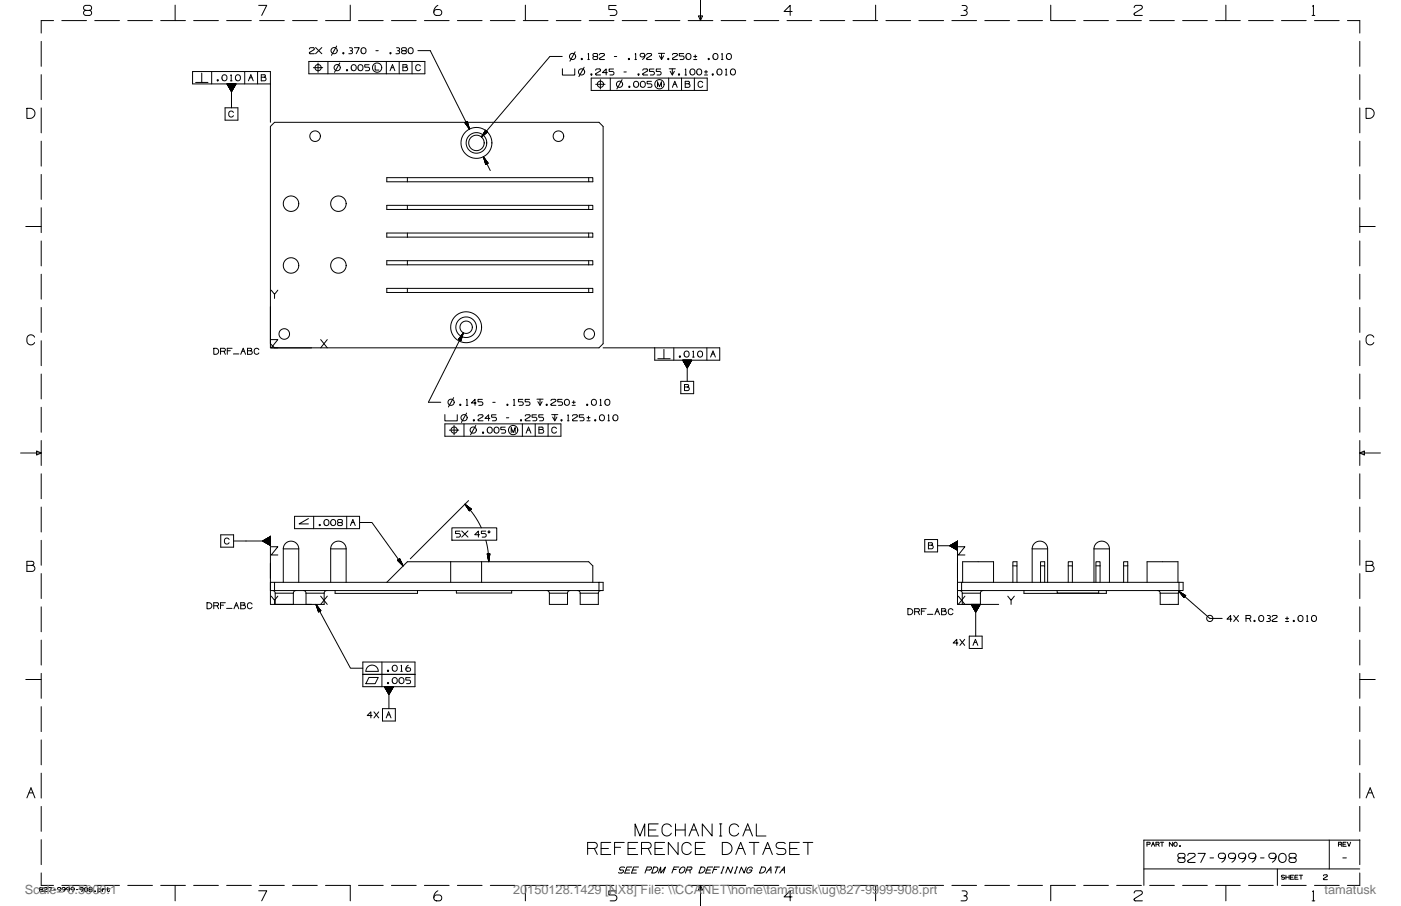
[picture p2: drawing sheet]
<svg xmlns="http://www.w3.org/2000/svg" width="432mm" height="279mm" viewBox="0 0 432 279" stroke-linecap="round" stroke-linejoin="round" font-family="sans-serif">
<defs><g id="words">
<g font-size="3.9" fill="#787878">
<text x="7.6" y="275.6">Scale= 0.5000:1</text>
<text x="158.2" y="275.6">20150128.1429 [NX8] File: \\CCANET\home\tamatusk\ug\827-9999-908.prt</text>
<text x="408.2" y="275.6">tamatusk</text>
</g>
</g></defs>
<g fill="none" stroke="#000" stroke-width=".31">
<path d="M12.7 12.8v7.7M16.5 6.4h-3.8v3.8M19 6.4h7.7M26 1.9l.4-.2h1.1a.78 .78 0 0 1 .7 .7 .78 .78 0 0 1-.7 .8 .78 .78 0 0 1 .7 .8 .78 .78 0 0 1-.7 .8h-1a.78 .78 0 0 1-.7-.8 .78 .78 0 0 1 .7-.8l-.7-.4zM26.5 3.2h1M29.2 6.4h7.6M39.4 6.4h7.6M49.5 6.4h7.6M54 1.6v4.8M59.7 6.4h7.6M69.8 6.4h7.7M79.7 1.7h2.5l-1.5 3.1"/>
<path d="M80 6.4h7.6M90.2 6.4h7.6M95.2 19h35.8v3.8h-35.8zM95.3 15.1l.4-.4 1.1 .1v.5l-1.5 1 .2 .3h1.4M97.3 14.7l1.9 1.9M98 19.4v2.9M99.2 14.7l-1.9 1.9M101.1 19v3.8M103.8 14.2l-1.6 2.9M104.7 19.4l-1.6 2.9M107.7 14.7h.5a.46 .46 0 0 1 .4 .5 .46 .46 0 0 1-.4 .4M107.9 1.6v4.8h-7.6"/>
<path d="M108 15.6a.48 .48 0 0 1 .6 .4 .48 .48 0 0 1-.4 .6h-.7M109.2 14.7h1.5l-.9 1.9M110.5 6.4h7.6M113.8 20h-1.4v.7h1a.55 .55 0 0 1 .5 .6 .55 .55 0 0 1-.5 .5h-.7M115.8 15.6h.8M119.1 19v3.8M120.6 6.4h7.7M122.2 14.7h.6a.46 .46 0 0 1 .4 .5 .46 .46 0 0 1-.5 .4M122.6 15.6a.48 .48 0 0 1 .6 .4 .48 .48 0 0 1-.4 .6h-.8M123 19v3.8M124.2 15.6a.47 .47 0 0 0-.4 .5 .47 .47 0 0 0 .4 .5h.6a.47 .47 0 0 0 .5-.5 .47 .47 0 0 0-.4-.5M124.2 15.6a.47 .47 0 0 1-.4-.4 .47 .47 0 0 1 .4-.5h.6a.47 .47 0 0 1 .5 .5 .47 .47 0 0 1-.5 .4h.1"/>
<path d="M124.2 15.6h.6M127 19v3.8M128.8 15.6h3.8l12.1 24.2M130.8 6.4h7.6M134 3.1l1.4-.2a.92 .92 0 0 1 .8 .9 .92 .92 0 0 1-.8 1h-.9a.92 .92 0 0 1-.8-.7 .92 .92 0 0 1 .3-1zM135 1.7a2.26 2.26 0 0 0-1.3 2.2M141 6.4h7.6M151.1 6.4h7.6M161.3 6.4h7.6M161.9 1.6v4.8M171.4 6.4h7.7M173.3 17.4h-3.8l-21.1 24.9"/>
<path d="M177.3 16l-1.7 2.9M181.2 18.4h.4M181.2 16.7l.2-.2v1.9M181.6 6.4h7.6M183.2 17.4a.47 .47 0 0 0-.5 .5 .47 .47 0 0 0 .5 .5h.6a.47 .47 0 0 0 .4-.5 .47 .47 0 0 0-.4-.5M183.2 17.4h.6M183.8 17.4a.46 .46 0 0 0 .4-.5 .46 .46 0 0 0-.4-.4h-.6a.47 .47 0 0 0-.5 .5 .47 .47 0 0 0 .5 .4M183.8 17.4h.1M184.8 16.9l.3-.4 1.1 .1v.5l-1.4 1 .1 .3h1.4M189.3 17.4h.8M189.9 1.7h-2.3v1.2h1.7a.91 .91 0 0 1 .8 .9 .91 .91 0 0 1-.8 1h-1.3M191.8 6.4h7.6"/>
<path d="M195.7 18.4h.5M195.8 16.7l.1-.2v1.9M197.4 16.7l1.1-.2 .2 .8-.4 .3-.7-.1-.3-.3zM198.8 17.2l-.2 .6-.6 .5M198.8 17v.2M199.3 16.9l.4-.4 1 .1 .1 .5-1.5 1 .2 .3h1.3M201.9 6.4h7.6M202.9 16.5h1.9M203.2 17.2l.7 1.2 .6-1.2M203.9 16.5v1.9M207.3 16.9l.3-.4 1.1 .1v.5l-1.4 1 .1 .3h1.4M210.7 16.5h-1.3v.8h1a.55 .55 0 0 1 .4 .5 .55 .55 0 0 1-.4 .6h-.8"/>
<path d="M212.1 6.4h7.6M213.8 17.4h1M213.8 18.4h1M214.3 16.9v1M215.3 4.9h1.2l-.6 1.4zM215.9 0v6.4M222.2 6.4h7.7M222.3 18.4h.5M222.4 16.7l.2-.2v1.9M232.4 6.4h7.6M242.6 6.4h7.6M244.1 3.5h-2.4l1.8-1.8v3.1"/>
<path d="M252.7 6.4h7.6M262.9 6.4h7.6M269.9 1.6v4.8M273 6.4h7.7M283.2 6.4h7.6M293.4 6.4h7.6M296.5 1.7h.9a.76 .76 0 0 1 .7 .8 .76 .76 0 0 1-.8 .7M297.1 3.2a.8 .8 0 0 1 1 .6 .8 .8 0 0 1-.7 1h-1.2M303.5 6.4h7.6M313.7 6.4h7.6M323.8 1.6v4.8h7.7M334 6.4h7.6"/>
<path d="M344.2 6.4h7.6M349.5 2.3l.4-.6h1.6a.6 .6 0 0 1 .6 .4 .6 .6 0 0 1-.3 .6l-2.1 1.3-.2 .4 .3 .4h2.3M354.3 6.4h7.6M364.5 6.4h7.6M374.6 6.4h7.7M377.8 1.6v4.8M384.8 6.4h7.6M395 6.4h7.6M404.4 4.8h.8M404.5 1.9l.3-.2v3.1M405.1 6.4h7.6M415.3 6.4h3.8v3.8"/>
<path d="M419.1 12.8v7.7M8.3 33.4h.9a1.55 1.55 0 0 1 1.6 1.6 1.55 1.55 0 0 1-1.6 1.5h-.9zM12.7 23v7.7M12.7 33.3v7.7M60.3 25.4h3.8M62.2 22.5v2.9M65.2 22.1v3.8M69.4 33.2h3.9v3.9h-3.9zM70 25.9h.1M70 25.9l.1 .2M70.1 25.9v.3M70.2 25.9v.4"/>
<path d="M70.2 25.9l.1 .6M70.3 25.9l.1 .7M70.4 25.9v.8M70.5 25.9v1M70.5 25.9l.1 1.1M70.6 25.9l.1 1.2M70.7 25.9v1.4M70.8 25.9v1.5M70.9 25.9v1.6M70.9 25.9l.1 1.8M71 25.9l.1 1.9M71 24.9h.5"/>
<path d="M71.1 25.9l.1 2.1M71.1 23.2l.2-.1v1.8M71.2 25.9v2.2M71.3 25.9v2.3M71.4 25.9l-.1 7.3M71.5 25.9l-.1 2.3M71.5 25.9v2.1M71.6 25.9v2M71.7 25.9l-.1 1.9M71.8 25.9l-.1 1.8M71.8 25.9v1.6M71.9 25.9v1.5"/>
<path d="M71.9 34.7a.75 .75 0 0 0-.8-.4 .75 .75 0 0 0-.6 .7v.3a.75 .75 0 0 0 .6 .8 .75 .75 0 0 0 .8-.4M72 25.9l-.1 1.4M72.1 25.9l-.1 1.2M72.1 25.9v1.1M72.2 25.9v1M72.3 25.9l-.1 .8M72.4 25.9l-.1 .7M72.5 25.9l-.1 .6M72.5 25.9v.4M72.6 25.9v.3M72.7 25.9l-.1 .2M72.7 25.9h.1"/>
<path d="M75.4 22.1v3.8M76.6 24.9l.7-1.8 .8 1.8M76.9 24h.8M79.4 22.1v3.8M80.5 23.8h1a.38 .38 0 0 0 .3-.4 .38 .38 0 0 0-.4-.3h-.9v1.8h1a.56 .56 0 0 0 .5-.5 .56 .56 0 0 0-.5-.6M83.3 25.9h-23.9v-3.8h23.9v15.6M84.6 37.7h100l1.3 1.3v67l-1.3 1.3h-101.3v-68.3zM96.6 20.9h2.9M115.6 20.1v1.5h1.2M120.2 21.8l.8-1.9 .7 1.9M120.6 20.9h.7M124.2 20.7h.9"/>
<path d="M125.3 20.7h-.2M125.3 20.6a.37 .37 0 0 0 .1-.4 .37 .37 0 0 0-.3-.3h-.9v1.9h.9a.56 .56 0 0 0 .6-.5 .56 .56 0 0 0-.6-.6M125.3 20.6v.1M129.6 20.4a.75 .75 0 0 0-.9-.4 .75 .75 0 0 0-.6 .7v.4a.75 .75 0 0 0 .6 .7 .75 .75 0 0 0 .9-.4M143.3 37.8v.1M143.3 37.8l.1 .2M143.3 37.8l.2 .3M143.4 37.8l.2 .5M143.4 37.8l.5 1M143.5 37.7l.5 1.2M143.5 37.7l.7 1.4M143.6 37.7l1 1.9"/>
<path d="M143.7 38.4l-.3-.6 .4 .7M143.7 37.6l.9 1.8M144 37.5h.1M144 37.5l-.7 .3 1.4 2M144 37.5l.7 2.3M144.1 37.7l-.1-.2 .1 .5M144.2 38.1l-.3-.6 .4 1.1M144.3 39.3l-.8-1.6 1 1.8M144.4 38.7l-.6-1.1 .7 1.4M173.3 21.2v1.9h3.8v-1.9M180 20.7l-1.6 2.9M182.2 24.1h35.8v3.8h-35.8z"/>
<path d="M183.6 21.7l.3-.4 1.1 .1v.4l-1.4 1.1 .2 .2h1.3M183.6 26h2.9M185 24.6v2.8M187.2 22.4h-1.5l1.1-1.1v1.8M188.1 24.1v3.8M189.1 21.3h-1.4v.7h1a.55 .55 0 0 1 .5 .6 .55 .55 0 0 1-.4 .5h-.8M191.7 24.6l-1.6 2.8M192.3 22.2h.7M198.1 21.7l.4-.4 1 .1 .1 .4-1.5 1.1 .2 .2h1.3M200.8 25.1h-1.4v.7h1a.55 .55 0 0 1 .5 .6 .55 .55 0 0 1-.4 .5h-.8M201.5 21.3h-1.3v.7h1a.55 .55 0 0 1 .5 .6 .55 .55 0 0 1-.5 .5h-.8M202.6 26.7v-1.5l.7 1.5 .6-1.5v1.5"/>
<path d="M203.6 21.3h-1.3v.7h1a.55 .55 0 0 1 .5 .6 .55 .55 0 0 1-.5 .5h-.8M206.1 24.1v3.8M206.2 21.2h2M206.5 22l.7 1.1 .7-1.1M207.2 21.2v1.9M207.2 26.9l.8-1.8 .7 1.8M207.6 26h.7M210.1 24.1v3.8M211.1 23.1h.5M211.2 21.4l.2-.1v1.8M211.2 25.8h1a.38 .38 0 0 0 .3-.4 .38 .38 0 0 0-.4-.3h-.9v1.8h.9a.56 .56 0 0 0 .6-.5 .56 .56 0 0 0-.6-.6M214 24.1v3.8"/>
<path d="M216.6 25.5a.75 .75 0 0 0-.9-.4 .75 .75 0 0 0-.5 .7v.4a.75 .75 0 0 0 .5 .7 .75 .75 0 0 0 .9-.4M217.1 23.1h1M217.1 22.2h1M217.6 21.7v.9M223.6 23.1h.5M223.7 21.4l.1-.1v1.8M419.1 23v7.7M419.1 33.3v7.7M421 33.4h1a1.55 1.55 0 0 1 1.5 1.6 1.55 1.55 0 0 1-1.5 1.5h-1zM12.7 43.5v7.7M12.7 53.8v7.7M125.6 54.8v1.3"/>
<path d="M149 48.3l1.4 2-.7 .4zM149 48.3l2.1 4.3M149 48.4l1.1 2.1-1-2M149 41.7l1.1-1.2-1.4 1.5M149.1 41.1l.7-.8-.8 1M149.1 48.7l.8 1.9-.7-1.5M149.3 49.4l.6 1.2M149.4 49.6l.5 1M149.4 48.9l.8 1.5M149.4 49.7l.4 .9-.3-.6M149.6 40.2l-.1 .1M149.6 50.5l.1 .2"/>
<path d="M149.7 49.3l.5 1.1-.5-1M149.7 40.2l-.2 .3M149.7 40.2l-.3 .4M149.7 40.2l-.4 .5M149.8 40.3l-1 1.2M149.9 40.4l-1.3 1.5M149.9 40.4l-1.4 1.7M149.9 49.6l.4 .8M150 40.5l-1.2 1.4M150.1 40.5l-.9 1.1M150.1 49.9l.3 .4-.2-.3M150.1 40.6l-.6 .7"/>
<path d="M150.2 40.6l-.8 .8M150.2 40.6l-.5 .5M150.2 40.6l-.3 .4M150.2 40.6l-.2 .3M150.2 40.7l-.1 .1M150.3 40.7l-.7-.5-1.2 2.1M150.3 40.7l-1.9 1.6M150.3 50.1l.1 .2M181.4 54.8v1.3h1.3v-1.3h-63.5v1.3h62.2M419.1 43.5v7.7M419.1 53.8v7.7M7.9 69.8h4.8"/>
<path d="M12.7 64.1v7.6M12.7 74.3v7.7M119.2 71.9h63.5v1.2h-63.5zM119.2 63.3h63.5v1.3h-63.5zM125.6 63.3v1.3M125.6 71.9v1.2M181.4 63.3v1.3M181.4 71.9v1.2M419.1 64.1v7.6M419.1 74.3v7.7M419.1 69.8h4.8M12.7 84.6v7.7"/>
<path d="M12.7 94.8v7.7M83.6 89.5l1 1.3 1-1.3M84.6 90.8v1.2M119.2 80.4h63.5v1.3h-63.5zM119.2 88.9h63.5v1.3h-63.5zM125.6 80.4v1.3M125.6 88.9v1.3M181.4 80.4v1.3M181.4 88.9v1.3M419.1 84.6v7.7M419.1 94.8v7.7M10.7 104a1.25 1.25 0 0 0-1.4-.7 1.25 1.25 0 0 0-1 1.2v.6a1.25 1.25 0 0 0 1 1.2 1.25 1.25 0 0 0 1.4-.7"/>
<path d="M12.7 105.1v7.7M12.7 115.3v7.7M65.9 107.4h.6a.93 .93 0 0 1 .9 .9 .93 .93 0 0 1-.9 1h-.6zM68 109.3v-1.9h1a.47 .47 0 0 1 .5 .5 .47 .47 0 0 1-.5 .4l.5 1M68 108.3h1M70.1 108.2h.9M71.5 107.4h-1.4v1.9M71.9 109.2h1.7M74.2 109.3l.8-1.9 .7 1.9M74.6 108.3h.7M76.3 108.2h.9a.38 .38 0 0 0 .4-.4 .38 .38 0 0 0-.4-.4h-.9v1.9h.9a.56 .56 0 0 0 .6-.6 .56 .56 0 0 0-.6-.5M79.8 107.8a.75 .75 0 0 0-.9-.4 .75 .75 0 0 0-.5 .8v.3a.75 .75 0 0 0 .5 .7 .75 .75 0 0 0 .9-.4"/>
<path d="M83.3 106l1.3 1.3M83.6 104.7h2l-2 2.6h2M98.8 104.7l2.1 2.6M100.9 104.7l-2.1 2.6M141.4 104.5v.1M141.5 104.4l-.1 .2M141.6 104.3l-.2 .3M141.9 103.9l-.5 .7M142 103.8l-.5 .9M142.1 103.6l-.6 1.1 .5-1M142.2 104.8l-.1 .1M142.2 104.5l-.2 .4 .2-.3"/>
<path d="M142.3 104.3l-.3 .6M142.4 103.9l-.5 1M142.6 103.4l-.7 1.4M142.6 103.3l-.8 1.5M142.7 102.8l-1.1 1.9 .8-1.5M142.7 103l-.9 1.8M142.8 102.6l-.7 2.4-.7-.4M142.8 102.6l-10.8 21.5h3.8M142.8 102.6l-1.4 2M185.9 107.3h35.9v3.8h-20v-3.8M202.7 110.6h3.8M204.6 107.7v2.9"/>
<path d="M207.7 107.3v3.8M209.8 117.6h4v3.8h-4zM210.4 111.1h.1M210.5 111.1v.2M210.6 111.1v.3M210.6 111.1l.1 .4M210.7 111.1l.1 .6M210.8 111.1v.7M210.9 111.1v.8M210.9 111.1l.1 1M211 119.3h.9a.38 .38 0 0 0 .4-.4 .38 .38 0 0 0-.4-.3h-.9v1.9h.9a.56 .56 0 0 0 .6-.6 .56 .56 0 0 0-.6-.6M211 111.1l.1 1.1"/>
<path d="M211.1 111.1v1.2M211.2 111.1v1.4M211.3 111.1v1.5M211.3 111.1l.1 1.7M211.4 111.1l.1 1.8M211.5 111.1v1.9M211.6 111.1v2.1M211.6 111.1l.1 2.2M211.7 111.1l.1 2.3M211.8 111.1v6.5M211.9 111.1v2.3M212 111.1l-.1 2.1"/>
<path d="M212.1 111.1l-.1 2M212.1 111.1v1.9M212.2 111.1v1.8M212.3 111.1v1.6M212.4 111.1l-.1 1.5M212.5 111.1l-.1 1.4M212.5 111.1v1.2M212.6 111.1v1.1M212.7 111.1l-.1 1M212.8 111.1l-.1 .8M212.8 111.1v.7M212.9 111.1v.6"/>
<path d="M213 111.1l-.1 .4M213.1 111.1l-.1 .3M213.1 111.1v.2M213.2 111.1h.1M213.5 110.1h.5M213.5 108.4l.2-.1v1.8M217.9 107.3v3.8M219 110.1l.8-1.8 .7 1.8M219.4 109.2h.7M419.1 105.1v7.7M419.1 115.3v7.7M423.4 104a1.25 1.25 0 0 0-1.4-.7 1.25 1.25 0 0 0-1 1.2v.6a1.25 1.25 0 0 0 1 1.2 1.25 1.25 0 0 0 1.4-.7"/>
<path d="M6.3 139.7h6.4M11.3 139.1l1.4 .6-1.4 .6zM12.7 125.6v7.7M12.7 135.9v7.6M137.1 127.8v2h3.8v-1.9M137.1 130.7h35.8v3.8h-35.8zM138.5 132.6h2.9M139.8 122.6l-1.6 2.9M140 131.2v2.9M143 130.7v3.8M143.7 125h.5M143.8 123.3l.1-.2v1.9"/>
<path d="M143.8 127.4l-1.6 2.9M146.6 131.2l-1.6 2.9M146.8 124.3h-1.5l1.1-1.2v1.9M147.4 128.3l.3-.4 1.1 .1v.5l-1.4 1 .1 .3h1.4M148.7 123.2h-1.4v.7h1a.55 .55 0 0 1 .5 .6 .55 .55 0 0 1-.5 .5h-.7M151 129h-1.5l1.1-1.1v1.9M151.9 124.1h.7M152.9 127.9h-1.4v.8h1a.55 .55 0 0 1 .5 .5 .55 .55 0 0 1-.5 .6h-.7M155.7 131.7h-1.3v.8h.9a.55 .55 0 0 1 .5 .5 .55 .55 0 0 1-.4 .6h-.8M156.1 128.8h.7M157.6 133.4v-1.5l.6 1.5 .6-1.5v1.5M158.2 125h.5"/>
<path d="M158.3 123.3l.2-.2v1.9M161 130.7v3.8M161.1 123.2h-1.3v.7h1a.55 .55 0 0 1 .5 .6 .55 .55 0 0 1-.5 .5h-.8M161.9 128.3l.3-.4 1.1 .1 .1 .5-1.5 1 .2 .3h1.3M162.1 133.6l.8-1.9 .7 1.9M162.5 132.6h.8M163.2 123.2h-1.3v.7h1a.55 .55 0 0 1 .5 .6 .55 .55 0 0 1-.5 .5h-.8M165 130.7v3.8M165.3 127.9h-1.3v.8h1a.55 .55 0 0 1 .5 .5 .55 .55 0 0 1-.5 .6h-.8M165.5 123.1h1.9M165.8 123.9l.6 1.1 .7-1.1M166.1 131.7h.9a.38 .38 0 0 1 .4 .4 .38 .38 0 0 1-.3 .4 .56 .56 0 0 1 .5 .5 .56 .56 0 0 1-.6 .6h-.9z"/>
<path d="M166.1 132.5h1M166.4 123.1v1.9M167.4 127.9h-1.3v.8h.9a.55 .55 0 0 1 .5 .5 .55 .55 0 0 1-.4 .6h-.8M168.9 130.7v3.8M169.8 123.6l.4-.5 .9 .1 .2 .2-.1 .4-1.4 .9M169.8 124.7l.2 .3h1.3M169.8 124.7h.1M170 127.9h1.9M170.3 128.6l.7 1.2 .6-1.2M171 127.9v1.9M171.5 132.2a.75 .75 0 0 0-.8-.5 .75 .75 0 0 0-.6 .8v.3a.75 .75 0 0 0 .6 .8 .75 .75 0 0 0 .8-.5M173.2 123.2h-1.3v.7h1a.55 .55 0 0 1 .5 .6 .55 .55 0 0 1-.5 .5h-.8"/>
<path d="M174.9 129.8h.5M175 128.1l.1-.2v1.9M176.4 124.1h.9M176.4 125h.9M176.4 128.3l.4-.4 1.1 .1v.5l-1.5 1 .2 .3h1.4M176.8 123.6v.9M179.9 127.9h-1.4v.8h1a.55 .55 0 0 1 .5 .5 .55 .55 0 0 1-.5 .6h-.7M180.9 129.8h1M180.9 128.8h1M181.4 128.3v1M184.9 125h.5M185 123.3l.1-.2v1.9"/>
<path d="M187.4 129.8h.5M187.4 128.1l.2-.2v1.9M419.1 139.7l1.4-.6v1.2zM419.1 125.6v7.7M419.1 135.9v7.6M419.1 139.7h6.3M12.7 146.1v7.7M12.7 156.4v7.7M90.8 159.2h20v3.8h-20zM95.1 159.9l-2.9 1.7h2.9M96.7 159.2v3.8M106.9 159.2v3.8"/>
<path d="M143.3 155.5a25.2 25.2 0 0 1 5.1 7.3M143.3 155.5l1.9 1.5-.5 .5M143.3 155.5l1.4 2M143.4 155.5l1.5 1.8-1.5-1.6M143.5 155.6l1.5 1.6-1.4-1.5M143.5 155.8l1.3 1.6-1.1-1.3M143.9 156.5l.8 .9-.5-.6M144 156l1.1 1.1-.8-.8M144.4 157.1l.3 .4M144.4 154.4l-17.9 17.9M144.5 157.2l.2 .3M144.5 157.3l.2 .2"/>
<path d="M144.6 157.5h.1M144.7 156.6l.5 .4-.4-.3M145.1 156.8l.1 .1M419.1 146.1v7.7M419.1 156.4v7.7M8.3 174.4h1.6a.63 .63 0 0 0 .5-.7 .63 .63 0 0 0-.6-.6h-1.5v3.1h1.5a.93 .93 0 0 0 1-.9 .93 .93 0 0 0-1-.9M12.7 166.6v7.7M12.7 176.9v7.7M68 164.9h4v3.8h-4zM70.6 166.4a.75 .75 0 0 0-.8-.5 .75 .75 0 0 0-.6 .8v.3a.75 .75 0 0 0 .6 .8 .75 .75 0 0 0 .8-.4M81 166.9h2.3M81 166.8h2.3"/>
<path d="M81.1 167h2.2M81.2 166.7h2.1M81.3 167h2M81.3 166.6h2M81.4 167.1h1.9M81.4 166.5h1.9M81.5 167.2h1.8M81.6 166.4h1.7M81.7 167.3h1.6M81.7 166.4h1.6M81.8 167.3h1.5M81.9 166.3h1.4"/>
<path d="M81.9 167.4h1.4M82 166.2h1.3M82.1 167.5h1.2M82.1 166.1h1.2M82.2 167.6h1.1M82.3 166.1h1M82.3 167.6h1M82.4 166h.9M82.4 167.7h.9M82.5 165.9h.8M82.6 167.8h.7M82.7 165.8h.6"/>
<path d="M82.7 167.9h.6M82.8 165.8h.5M82.8 167.9h.5M82.9 165.7h.4M83 168h.3M83.1 165.6h.2M83.1 168.1h.2M83.2 165.5h.1M83.2 168.2h.1M83.3 165.5h.1M83.3 166.8h-11.3M83.3 165.3v21.1h12.7"/>
<path d="M83.3 179.6h1.3M83.6 168.6h2l-2 2.6h2M84.6 179.6h100v2.5h-100zM87.3 169.3l.2-.9 .5-.9 .8-.4 .8-.2 1 .2 .7 .4 .6 .8 .2 1M87.3 169.3h4.8M87.3 169.3v10.3M92.1 169.3v10.3M101.9 169.3l.2-.9 .5-.9 .8-.4 .8-.2 1 .2 .7 .4 .6 .8 .2 1M101.9 169.3h4.8M101.9 169.3v10.3M104.5 161.2a.47 .47 0 0 0-.5 .4 .47 .47 0 0 0 .5 .5h.6a.47 .47 0 0 0 .4-.5 .47 .47 0 0 0-.4-.4M104.5 161.2a.47 .47 0 0 1-.5-.5 .47 .47 0 0 1 .5-.5h.6a.47 .47 0 0 1 .4 .5 .47 .47 0 0 1-.4 .5"/>
<path d="M104.5 161.2h.6M106.7 169.3v10.3M108 162.1l.8-1.9 .7 1.9M108.4 161.2h.7M110.8 161.1h3.8l9.7 13.4-1.1-2.2-.7 .5 1.8 1.7M122.5 172.8l.3 .3M122.6 172.7l.5 .7M122.7 172.7l.7 1M122.8 172.6l1 1.4M122.8 172.6l1.3 1.8M122.9 172.5l1.3 2M122.9 173.2l-.3-.4 .4 .5"/>
<path d="M122.9 172.5l1.1 1.5M123.1 172.4l.4 .5M123.1 172.4l.3 .4M123.1 172.4l.2 .3M123.2 172.4l.1 .1M123.2 172.3v.1M123.6 173.2l-.6-.8 .8 1.2M138.9 173.2h9.5M138.9 173.2h-13.3l-6.4 6.4M138.9 173.2v6.4M139.3 162.8h13.8v3.8h-13.8zM141.8 163.8h-1.4v.7h1a.55 .55 0 0 1 .5 .6 .55 .55 0 0 1-.5 .5h-.8"/>
<path d="M142.3 163.7l1.9 1.9M144.2 163.7l-1.9 1.9M147.8 164.9h-1.5l1.1-1.1v1.8M148.4 173.2v6.4M148.4 173.2h33l1.3 1.3v5.1M149.7 163.8h-1.3v.7h1a.55 .55 0 0 1 .5 .6 .55 .55 0 0 1-.5 .5h-.8M149.7 166.6l.7 3.1 .2 3.5M150.2 170.8h.8l-.4 2.4zM150.2 170.9v.1M150.3 171.3v-.5v.7M150.3 171.6v-.8l.1 1.1M150.4 172.1v-1.3l.1 1.6"/>
<path d="M150.5 170.8l.1 2.1M150.5 170.8l.1 2.4M150.6 170.8l.1 2.2M150.6 163.7l.4 .2-.2 .4-.4-.2zM150.7 170.8v1.7M150.8 170.8v1.3M150.8 170.8l.1 .8M150.9 170.8v.7M150.9 170.8v.5M150.9 170.8v.4M150.9 170.8l.1 .2M151 170.8v.1"/>
<path d="M184.6 179.6h1.3v2.5h-1.3M285 166.4h4v3.8h-4zM286.2 167.4h.9a.38 .38 0 0 1 .3 .3 .38 .38 0 0 1-.3 .4 .56 .56 0 0 1 .5 .6 .56 .56 0 0 1-.5 .5h-.9zM286.2 168.1h.9M292.8 168.3h2.3M292.8 168.2h2.3M292.9 168.4h2.2M292.9 168.2h2.2M293 168.5h2.1M293.1 168.1h2M293.2 168.6h1.9M293.2 168h1.9"/>
<path d="M293.3 168.6h1.8M293.3 167.9h1.8M293.4 168.7h1.7M293.5 167.9h1.6M293.5 168.8h1.6M293.6 167.8h1.5M293.7 168.9h1.4M293.7 167.7h1.4M293.8 168.9h1.3M293.9 167.6h1.2M293.9 169h1.2M294 167.5h1.1"/>
<path d="M294.1 169.1h1M294.1 167.5h1M294.2 169.2h.9M294.3 167.4h.8M294.3 169.2h.8M294.4 167.3h.7M294.5 169.3h.6M294.5 167.2h.6M294.6 169.4h.5M294.7 167.2h.4M294.8 169.5h.3M294.8 167.1h.3"/>
<path d="M294.9 169.6h.2M295 167h.1M295 169.7h.1M295.1 166.9h.1M295.1 179.6h69.5v2.5h-1.2M295.1 168.3h-6.1M295.1 166.7v19.7h12.7M295.4 168.6h2l-2 2.6h2M296.4 179.6v2.5M296.7 179.6v-6.4h9.5v6.4M312.2 174.5h1.2v5.1M313.4 174.5v-1.3h-1.2v6.4"/>
<path d="M318.1 169.3l.2-.9 .5-.8 .7-.5 .9-.2 1 .2 .8 .4 .5 .8 .2 1M318.1 169.3h4.8M318.1 169.3v10.3M320.7 174.5h1.3v5.1M322 174.5v-1.3h-1.3v6.4M322.9 169.3v10.3M329.2 174.5h1.3v5.1M330.5 174.5v-1.3h-1.3v6.4M337.2 169.3l.1-.9 .5-.8 .8-.5 .9-.2 .9 .2 .8 .4 .5 .8 .2 1M337.2 169.3h4.7M337.2 169.3v10.3M337.8 174.5h1.2"/>
<path d="M339 174.5v-1.3h-1.2v6.4M339 174.5v5.1M341.9 169.3v10.3M346.3 179.6v-6.4h1.3v6.4M346.3 174.5h1.3M353.5 179.6v-6.4h9.6v6.4M363.4 179.6v2.5M419.1 166.6v7.7M419.1 176.9v7.7M421 173.1h1.6a.63 .63 0 0 1 .6 .6 .63 .63 0 0 1-.5 .7 .93 .93 0 0 1 .8 .9 .93 .93 0 0 1-.9 .9h-1.6zM421 174.4h1.7M12.7 187.1v7.7"/>
<path d="M12.7 197.4v7.7M63.8 185.9h.6a.93 .93 0 0 1 .9 .9 .93 .93 0 0 1-.9 .9h-.6zM65.9 187.7v-1.8h1a.47 .47 0 0 1 .5 .4 .47 .47 0 0 1-.5 .5l.5 .9M65.9 186.8h1M68 186.6h.9M69.4 185.9h-1.4v1.8M69.8 187.6h1.7M72.1 187.7l.8-1.8 .7 1.8M72.5 186.8h.7M74.2 185.9h.9a.38 .38 0 0 1 .4 .3 .38 .38 0 0 1-.3 .4 .56 .56 0 0 1 .5 .6 .56 .56 0 0 1-.6 .5h-.9zM74.2 186.6h1M77.7 186.3a.75 .75 0 0 0-.9-.4 .75 .75 0 0 0-.5 .7v.4a.75 .75 0 0 0 .5 .7 .75 .75 0 0 0 .9-.4"/>
<path d="M83.3 182.1h1.3M83.6 183.9l1 1.2 1-1.2M84 182.1l.6 .3 .2 .5M84.6 185.1v1.3M84.8 182.9v3.5h5.6v-3.5M84.8 182.9h5.6M91.2 182.1l-.6 .3-.2 .5M93.5 182.1l.6 .3 .2 .5M94.3 182.9v3.5h5.6v-3.5M94.3 182.9h5.6M97.4 186.4l1.5 1.9-.7 .4-.8-2.3 10.6 19.7h3.8M97.5 186.6l1 1.9"/>
<path d="M97.6 186.9l.8 1.7M97.7 187.3l.7 1.3M97.7 186.8l.9 1.7M97.8 187.6l.5 1M97.8 187.8l.4 .9-.2-.5M98 187.2l.7 1.2-.4-.9M98.1 188.4l.1 .3M98.5 188.5l-1.1-2 1.1 2M98.6 187.9l.2 .5M98.7 188l.1 .3M98.7 188.2l.1 .1M98.8 183.9l2.1 2.5"/>
<path d="M98.8 188.3h.1M100.7 182.1l-.6 .3-.2 .5M100.9 183.9l-2.1 2.5M103.3 182.1v.9h25.4v-.9M140.7 182.1v.8h17v-.8M168.5 182.1l.6 .3 .2 .5M169.3 182.9v3.5h5.6v-3.5M169.3 182.9h5.6M175.7 182.1l-.6 .3-.2 .5M178 182.1l.6 .3 .2 .5M178.8 182.9v3.5h5.6v-3.5M178.8 182.9h5.6"/>
<path d="M185.2 182.1l-.6 .3-.2 .5M279.8 187.7h.6a.93 .93 0 0 1 .9 .9 .93 .93 0 0 1-.9 1h-.6zM281.9 189.6v-1.9h1a.47 .47 0 0 1 .5 .5 .47 .47 0 0 1-.5 .4l.5 1M281.9 188.6h1M284 188.5h.9M285.5 187.7h-1.5v1.9M285.8 189.5h1.7M288.1 189.6l.8-1.9 .7 1.9M288.5 188.6h.7M290.2 188.5h1a.38 .38 0 0 0 .3-.4 .38 .38 0 0 0-.4-.4h-.9v1.9h.9a.56 .56 0 0 0 .6-.6 .56 .56 0 0 0-.6-.5M293.7 188.1a.75 .75 0 0 0-.8-.4 .75 .75 0 0 0-.6 .8v.3a.75 .75 0 0 0 .6 .8 .75 .75 0 0 0 .8-.5M295.1 182.1h68.3"/>
<path d="M295.3 198.3h-1.5l1.1-1.1v1.8M295.4 183.9l2 2.5M295.8 182.1l.5 .3 .3 .5M295.8 197.2l1.5 1.8M296.6 182.9v3.5h2.8M296.6 182.9h5.6M297.3 197.2l-1.5 1.8M297.4 183.9l-2 2.5M298.7 196.2h4v3.8h-4zM299.3 186.4h.1M299.4 186.4l.1 .2M299.5 186.4v.3"/>
<path d="M299.5 186.4l.1 .5M299.6 186.4l.1 .6M299.7 186.4l.1 .8M299.8 186.4v.9M299.9 186.4v1M299.9 199l.7-1.8 .8 1.8M299.9 186.4l.1 1.1M300 186.4l.1 1.3M300.1 186.4l.1 1.4M300.2 186.4v1.5M300.2 186.4l.1 1.7M300.3 198.1h.7"/>
<path d="M300.3 186.4l.1 1.8M300.4 186.4l.1 1.9M300.5 186.4v2.1M300.6 186.4v2.2M300.6 186.4l.1 2.3M300.8 186.4l-.1 9.8M300.8 186.4v2.3M300.9 186.4v2.2M301 186.4l-.1 2M301.1 186.4l-.1 1.9M301.1 186.4v1.8M301.2 186.4v1.6"/>
<path d="M301.3 186.4l-.1 1.5M301.4 186.4l-.1 1.4M301.4 186.4v1.2M301.5 186.4v1.1M301.6 186.4l-.1 1M301.7 186.4l-.1 .8M301.8 186.4l-.1 .7M301.9 186.4l-.1 .5M301.9 186.4v.4M302 186.4v.3M302.1 186.4l-.1 .1M302.1 186.4h.1"/>
<path d="M302.2 182.9v3.5h-2.8M303 182.1l-.6 .2-.2 .6M310.6 183.9l1 1.2 1-1.2M311.6 185.1v1.3M315.6 182.1v.9h25.4v-.9M325.8 182.1v.8h12.8v-.8M356.8 182.1l.5 .3 .3 .5M357.6 182.9v3.5h5.6v-3.5M357.6 182.9h5.6M363.4 182.4l2.1 1.3-.6 .6M363.4 182.4l9.5 8.3h3.8M363.4 182.4l1.5 1.9"/>
<path d="M363.5 182.6l1.6 1.4-1.5-1.3M363.7 182.6l1.6 1.3-1.5-1.2M363.7 182.8l1.4 1.3M363.9 183.1l1.2 1-1.1-.9M364 182.1l-.6 .3-.2 .5M364.1 182.8l1.2 1-.8-.7M364.1 183.3l1 .8M364.4 183.6l.6 .6M364.5 183.8l.5 .4-.4-.3M364.8 184.1l.1 .2M364.9 183.3l.5 .4-.4-.3M365.1 183.5l.3 .2"/>
<path d="M365.3 183.6l.1 .1M379.6 190.9h-1.4l1.1-1.1v1.9M380.2 189.8l1.5 1.9M381.7 189.8l-1.5 1.9M384 191.7v-1.9h1.1a.47 .47 0 0 1 .4 .5 .47 .47 0 0 1-.4 .4l.4 1M384 190.7h1.1M390.6 189.8h.5a.46 .46 0 0 1 .4 .5 .46 .46 0 0 1-.4 .4M390.9 190.7a.48 .48 0 0 1 .6 .4 .48 .48 0 0 1-.4 .6h-.7M392.1 190.2l.4-.4h.8l.3 .3-.1 .4-1.4 .9M392.1 191.4l.2 .3h1.3M392.1 191.4h.1M396.2 190.7h1"/>
<path d="M396.2 191.7h1M396.7 190.2v1M402.7 191.7h.5M402.8 190l.1-.2v1.9M419.1 187.1v7.7M419.1 197.4v7.7M7.9 209.5h4.8M12.7 207.7v7.7M12.7 217.9v7.7M111.8 204.2h16.1v7.6h-16.1zM111.8 208h16.1M113.3 205.7l1-.5 1.2 .1 .8 .7 .3 1h-3.8z"/>
<path d="M113.7 208.9h2.9l-1 1.9h-2.8zM115.3 219.5l1.4 1.9M116.7 219.5l-1.4 1.9M117.7 204.2v7.6M117.9 218.5h3.9v3.9h-3.9zM118.5 211.8v.1M118.6 211.8v.2M118.6 211.8l.1 .3M118.7 211.8l.1 .5M118.8 211.8v.6M118.9 211.8v.7M118.9 211.8l.1 .9"/>
<path d="M119 211.8l.1 1M119.1 211.8v1.1M119.2 211.8v1.3M119.2 211.8l.1 1.4M119.3 211.8l.1 1.5M119.4 211.8v1.7M119.5 211.8v1.8M119.5 211.8l.1 1.9M119.6 211.8l.1 2.1M119.7 211.8l.1 2.2M119.8 211.8l.1 2.4M119.9 211.8v6.7"/>
<path d="M120 211.8v2.2M120.1 211.8l-.1 2.1M120.2 211.8l-.1 2M120.2 211.8v1.8M120.3 211.8v1.7M120.4 211.8l-.1 1.6M120.5 211.8l-.1 1.4M120.5 211.8v1.3M120.6 211.8v1.2M120.7 211.8l-.1 1M120.8 211.8l-.1 .9M120.8 211.8v.8"/>
<path d="M120.9 211.8v.6M121 211.8l-.1 .5M121.1 211.8l-.1 .4M121.2 211.8l-.1 .3M121.2 211.8v.1M121.2 211.8h.1M123.5 207h.5M123.6 205.3l.1-.1v1.8M125.2 206.1l1.1-.1 .2 .7-.4 .3h-.7l-.3-.4zM125.8 205.2l-.5 .5-.2 .8M126.4 209h-1.3v.7h1a.55 .55 0 0 1 .5 .6 .55 .55 0 0 1-.5 .5h-.8M419.1 207.7v7.7"/>
<path d="M419.1 217.9v7.7M419.1 209.5h4.8M12.7 228.2v7.7M12.7 238.4v7.7M114.7 220.7h-1.5l1.1-1.2v1.9M119 221.4l.8-1.9 .7 1.9M119.4 220.5h.7M419.1 228.2v7.7M419.1 238.4v7.7M8.3 246.1l1.2-3.1 1.3 3.1M8.9 244.5h1.2M12.7 248.7v7.7"/>
<path d="M12.7 258.9v7.7M188.2 259.8h-2.9v3.7h2.9M192.4 259.8h-3v3.7M195.7 257.8v-3.7l1.5 3.7 1.5-3.7v3.7M196.5 259.8h-2.9v3.7h2.9M199.9 255.9h2.3M202.9 254.1h-3v3.7h3M204.8 259.8h-2.9v3.7h2.9M206.9 255a1.5 1.5 0 0 0-1.7-.9 1.5 1.5 0 0 0-1.2 1.5v.7a1.5 1.5 0 0 0 1.2 1.5 1.5 1.5 0 0 0 1.7-.9M208.2 255.9h3M208.2 254.1v3.7M209 259.8v3.7l-3-3.7v3.7"/>
<path d="M211.2 254.1v3.7M212.3 257.8l1.6-3.7 1.4 3.7M213.1 255.9h1.5M217.3 259.8h-3v3.7h3M219.5 254.1v3.7l-3-3.7v3.7M221.8 257.8h.7M221.8 254.1h.7M222.1 254.1v3.7M222.6 259.8h1.1a1.86 1.86 0 0 1 1.9 1.9 1.86 1.86 0 0 1-1.9 1.8h-1.1zM227.7 255a1.5 1.5 0 0 0-1.7-.9 1.5 1.5 0 0 0-1.2 1.5v.7a1.5 1.5 0 0 0 1.2 1.5 1.5 1.5 0 0 0 1.7-.9M229 257.8l1.5-3.7 1.4 3.7M229.7 255.9h1.5"/>
<path d="M230.9 259.8h3M232.4 259.8v3.7M233.1 254.1v3.7h3M246.4 259.8h-3v3.7h3M247.5 259.8h3M249 259.8v3.7M357.7 259.7h1M358.2 259.7v1.3M361.4 259.7v1.3l-1-1.3v1.3M409.7 259.1v8.9M414.9 259.7h-1v1.3h1M415.3 259.7l.5 1.3 .5-1.3"/>
<path d="M419.1 248.7v7.7M419.1 258.9v7.7M419.1 259.1h-66.6v13.9M421 246.1l1.3-3.1 1.2 3.1M421.7 244.5h1.2M12.5 274.3l-.3 .3 .3 .4 .6-.1 .1-.4-.3-.2M12.5 274.3h.4M12.7 269.2v3.8h3.8M12.9 274.3l.3-.1-.1-.4-.7-.1-.2 .4 .3 .2M12.9 274.3h.1M13.6 274l.2-.3 .8 .2-1 .9M13.6 274.8l1 .2"/>
<path d="M13.6 274.8h.1M15 273.7h1l-.7 1.3M16.6 274.3h.5M18.7 274.2l-.5 .7M18.7 274v.2M19 273h7.7M20.1 274.2l-.5 .7M20.1 274v.2M21.5 274.2l-.5 .7M21.5 274v.2M22.9 274.2l-.5 .7M22.9 274v.2"/>
<path d="M23.5 274.3h.5M25.6 274.2l-.5 .7M25.6 274v.2M27.7 274.3l-.3 .3 .3 .4 .6-.1v-.5M27.7 274.3h.4M28.1 274.3l.2 .1M28.2 274.3l.2-.1-.1-.4-.6-.1-.3 .4 .3 .2M28.2 274.3h-.1M28.3 274.4h.1M29.2 273h7.6M30.2 275h.6a.42 .42 0 0 0 .4-.5 .42 .42 0 0 0-.4-.4h-.6v1.3M31.5 274.1l.1 .9"/>
<path d="M31.6 274.4v.1M31.6 274.3v.1M31.8 274.2l-.2 .1M31.8 274.2h.6l.2 .3M31.8 274.2h.1M33 274.1h.9M33.2 273.7v1.1l.3 .1 .3-.2M39.4 273h7.6M49.5 273h7.6M54 273v4.8M59.7 273h7.6M69.8 273h7.7"/>
<path d="M79.7 274.7h2.5l-1.5 3.1M80 273h7.6M90.2 273h7.6M100.3 273h7.6v4.8M110.5 273h7.6M120.6 273h7.7M130.8 273h7.6M134 276.2l1.4-.2a.92 .92 0 0 1 .8 .9 .92 .92 0 0 1-.8 .9h-.9a.92 .92 0 0 1-.8-.6 .92 .92 0 0 1 .3-1zM135 274.7a2.26 2.26 0 0 0-1.3 2.2M141 273h7.6M151.1 273h7.6M161.3 273h7.6"/>
<path d="M161.9 273v4.8M171.4 273h7.7M181.1 263.5v-3.7h2.1a.93 .93 0 0 1 .9 .9 .93 .93 0 0 1-.9 1l.9 1.8M181.1 261.7h2.1M181.6 273h7.6M185.3 261.7h2.2M189.4 261.3h1.9M189.9 274.7h-2.3v1.3h1.7a.91 .91 0 0 1 .8 .9 .91 .91 0 0 1-.8 .9h-1.3M191.2 268.3h.1M191.3 268.3h.5a.5 .5 0 0 1 .3 .6 .5 .5 0 0 1-.6 .3l-.9-.1M191.8 273h7.6M192.5 267.6l-.9-.2a.5 .5 0 0 0-.6 .3 .5 .5 0 0 0 .2 .6"/>
<path d="M192.9 268.3h1.1M193.6 261.7h2.2M194.7 267.4h-1.5l-.6 1.8h1.4M195 268.3h1.1M196.8 267.4h-1.5l-.7 1.8h1.5M197.7 263.5v-3.7h2.1a.93 .93 0 0 1 .9 .9 .93 .93 0 0 1-.9 1l.9 1.8M197.7 261.7h2.1M199.1 268.3h1.1a.5 .5 0 0 0 .6-.3 .5 .5 0 0 0-.3-.6h-1l-.7 1.8M201.5 267.4h.6a.85 .85 0 0 1 .7 .8 .85 .85 0 0 1-.8 .9l-1.1 .1zM201.9 261.7h2.2M201.9 273h7.6M202.9 269.2l.7-1.8 .1 1.8 1.4-1.8-.7 1.8"/>
<path d="M207.5 268.1h.9M209.3 267.4h-1.5l-.7 1.8M209.8 267.7a.64 .64 0 0 1 .9-.4 .64 .64 0 0 1 .4 .8l-.2 .4a.78 .78 0 0 1-.7 .8 .78 .78 0 0 1-.8-.7zM211.2 269.2l.7-1.8h1.1a.5 .5 0 0 1 .2 .6 .5 .5 0 0 1-.6 .3l.1 .9M211.6 268.3h1M212.1 273h7.6M213 260.7a1.5 1.5 0 0 0-1.7-.9 1.5 1.5 0 0 0-1.1 1.5v.7a1.5 1.5 0 0 0 1.1 1.5 1.5 1.5 0 0 0 1.7-.8M214.3 261.7h2.3M215.9 273l.6 1.5h-1.2zM215.9 273v6.4M216.1 267.4h.5a.85 .85 0 0 1 .7 .8 .85 .85 0 0 1-.7 .9l-1.2 .1zM217.8 268.3h1.1"/>
<path d="M219.6 267.4h-1.5l-.6 1.8h1.5M219.9 268.1h1M221.7 267.4h-1.5l-.7 1.8M222.2 269.2h.3M222.2 273h7.7M222.9 267.4h.3M223 267.4l-.6 1.8M225.9 267.4l-.7 1.8-.8-1.8-.7 1.8M226.3 269.2h.4M226.8 263.5l1.5-3.7 1.5 3.7M227 267.4h.4M227.2 267.4l-.7 1.8"/>
<path d="M227.5 261.7h1.5M230 267.4l-.7 1.8-.8-1.8-.7 1.8M231.9 267.9a.81 .81 0 0 0-.9-.5 .81 .81 0 0 0-.7 .7l-.1 .4a.7 .7 0 0 0 .5 .8 .7 .7 0 0 0 .9-.6l.2-.4h-.8M232.4 273h7.6M234.8 267.4h.5a.85 .85 0 0 1 .7 .8 .85 .85 0 0 1-.8 .9l-1.1 .1zM235.1 263.5l1.5-3.7 1.5 3.7M235.8 261.7h1.5M236.1 269.2l1.5-1.8v1.8M236.9 268.3h.7M238.9 267.4h1.5M239.6 267.4l-.6 1.8M240.3 269.2l1.4-1.8 .1 1.8"/>
<path d="M241 268.3h.8M242 260.2l-.5-.4h-1.4a.93 .93 0 0 0-.9 .9 .93 .93 0 0 0 .9 1h1.2a.93 .93 0 0 1 .9 .9 .93 .93 0 0 1-.9 .9h-1.3l-.6-.3M242.6 273h7.6M243.4 261.7h2.2M244.1 276.6h-2.4l1.8-1.9v3.1M252.7 273h7.6M262.9 273h7.6M269.9 273v4.8M273 273h7.7M283.2 273h7.6M293.4 273h7.6M296.5 274.7h.9a.76 .76 0 0 1 .7 .9 .76 .76 0 0 1-.8 .7"/>
<path d="M297.1 276.3a.8 .8 0 0 1 1 .6 .8 .8 0 0 1-.7 .9h-1.2M303.5 273h7.6M313.7 273h7.6M331.5 273h-7.7v4.8M334 273h7.6M344.2 273h7.6M349.5 275.4l.4-.6 1.6-.1a.6 .6 0 0 1 .6 .4 .6 .6 0 0 1-.3 .7l-2.1 1.3-.2 .3 .3 .4h2.3M352.5 268h66.6M353.5 260.4l.9-.1 .1-.4-1-.2v1.3M354.3 273h7.6M354.9 261l.5-1.3 .5 1.3M355.1 260.4h.5"/>
<path d="M356.3 261v-1.3l.9 .2v.3l-.2 .2 .3 .6M356.3 260.4h.7M363.3 263.3l1.3-.1a.7 .7 0 0 1 .7 .7 .7 .7 0 0 1-.7 .7 .7 .7 0 0 1 .7 .7 .7 .7 0 0 1-.7 .7h-.9a.7 .7 0 0 1-.7-.7 .7 .7 0 0 1 .7-.7 .72 .72 0 0 1-.6-.5 .72 .72 0 0 1 .2-.8zM363.7 264.6h.9M364.5 273h7.6M366.1 263.8l.3-.6h1.4a.54 .54 0 0 1 .5 .4 .54 .54 0 0 1-.2 .6l-2 1.4 .2 .4h2.1M369.2 263.2h2.3l-1.4 2.8M372.9 264.6h1.1M374.6 273h7.7M375.7 263.4l.3-.3h1a.83 .83 0 0 1 .7 .8 .83 .83 0 0 1-.7 .9h-.8a.84 .84 0 0 1-.5-1.4zM377.7 264.2a2.01 2.01 0 0 1-1.1 1.7M377.7 263.9v.3"/>
<path d="M377.8 273v4.8M378.8 263.4l.4-.3h.9a.83 .83 0 0 1 .7 .8 .83 .83 0 0 1-.7 .9h-.8a.84 .84 0 0 1-.5-1.4zM380.8 264.2a2.01 2.01 0 0 1-1.1 1.7M380.8 263.9v.3M381.9 263.4l.4-.3h.9a.83 .83 0 0 1 .7 .8 .83 .83 0 0 1-.7 .9l-.9-.1a.85 .85 0 0 1-.4-1.3zM383.9 263.9v.3a2.01 2.01 0 0 1-1.1 1.7M384.8 273h7.6M385 263.4l.4-.3h.9a.83 .83 0 0 1 .8 .8 .83 .83 0 0 1-.8 .9h-.7a.84 .84 0 0 1-.6-1.4zM387 264.2a2.01 2.01 0 0 1-1.1 1.7M387 263.9v.3M388.5 264.6h1.1M391.2 263.4l.4-.3h1a.83 .83 0 0 1 .7 .8 .83 .83 0 0 1-.7 .9h-.8a.84 .84 0 0 1-.6-1.4z"/>
<path d="M393.3 264.2a2.01 2.01 0 0 1-1.2 1.7M393.3 263.9v.3M393.7 268v5M394.6 263.4l.5-.2 .7 .1a1.34 1.34 0 0 1 .6 1.5 1.15 1.15 0 0 1-1.2 1.2 1.15 1.15 0 0 1-1.1-1.2l.1-.9zM395 273h7.6M395.2 270.5h.1M395.2 270.5l.6 .1 .1 .4-.2 .1-.7-.1M395.9 270h-.8l-.2 .3 .3 .2M396.3 269.9v1.2M396.3 270.5h1M397.3 269.9v1.2M397.5 263.3l1.3-.1a.7 .7 0 0 1 .7 .7 .7 .7 0 0 1-.7 .7 .7 .7 0 0 1 .7 .7 .7 .7 0 0 1-.7 .7h-.8a.7 .7 0 0 1-.7-.7 .7 .7 0 0 1 .7-.7 .72 .72 0 0 1-.7-.5 .72 .72 0 0 1 .2-.8z"/>
<path d="M397.7 270.5h.8M398 264.6h.8M398.7 269.9h-1v1.2h1M399.1 270.5h.8M400.1 269.9h-1v1.2h1M400.5 269.9h1M401 269.9v1.2M404.4 277.8h.8M404.5 275l.3-.3v3.1M405.1 273h7.6M407.9 270.1l.3-.3h.7l.2 .2-1.2 1M407.9 271.1l.1 .2h1.1"/>
<path d="M407.9 271v.1M412.5 261v-1.3l1 .2v.3l-.3 .2 .3 .6M412.5 260.4h.7M413.9 264.6h1.1M413.9 260.4h.8M419.1 269.2v3.8h-3.8"/>
<circle cx="103" cy="15.6" r=".95"/>
<circle cx="105.8" cy="16.4" r=".19"/>
<circle cx="112" cy="15.6" r=".88"/>
<circle cx="120.3" cy="16.4" r=".19"/>
<circle cx="126.6" cy="15.6" r=".88"/>
<circle cx="176.5" cy="17.4" r=".95"/>
<circle cx="179.3" cy="18.2" r=".19"/>
<circle cx="193.8" cy="18.2" r=".19"/>
<circle cx="206" cy="18.2" r=".19"/>
<circle cx="212.2" cy="17.4" r=".88"/>
<circle cx="218.4" cy="18.2" r=".19"/>
<circle cx="220.5" cy="17.4" r=".88"/>
<circle cx="224.7" cy="17.4" r=".88"/>
<circle cx="67.1" cy="24.8" r=".19"/>
<circle cx="69.2" cy="23.9" r=".88"/>
<circle cx="73.3" cy="23.9" r=".88"/>
<circle cx="98" cy="20.9" r=".95"/>
<circle cx="103.9" cy="20.9" r=".95"/>
<circle cx="106.9" cy="21.6" r=".19"/>
<circle cx="109" cy="20.8" r=".88"/>
<circle cx="111.1" cy="20.8" r=".88"/>
<circle cx="116.2" cy="20.9" r="1.43"/>
<circle cx="179.2" cy="22.2" r=".95"/>
<circle cx="182.3" cy="23" r=".19"/>
<circle cx="185.1" cy="26" r=".95"/>
<circle cx="190.9" cy="26" r=".95"/>
<circle cx="194" cy="26.8" r=".19"/>
<circle cx="196" cy="26" r=".88"/>
<circle cx="196.8" cy="23" r=".19"/>
<circle cx="198.1" cy="26" r=".88"/>
<circle cx="203.2" cy="26" r="1.43"/>
<circle cx="209.3" cy="23" r=".19"/>
<circle cx="213.4" cy="22.1" r=".88"/>
<circle cx="215.5" cy="22.1" r=".88"/>
<circle cx="219.7" cy="23" r=".19"/>
<circle cx="221.7" cy="22.1" r=".88"/>
<circle cx="225.9" cy="22.1" r=".88"/>
<circle cx="97.1" cy="42" r="1.63"/>
<circle cx="146.8" cy="44.1" r="4.8"/>
<circle cx="146.8" cy="44.1" r="2.38"/>
<circle cx="146.8" cy="44.1" r="3.2"/>
<circle cx="172.1" cy="42" r="1.63"/>
<circle cx="89.7" cy="62.8" r="2.38"/>
<circle cx="104.3" cy="62.8" r="2.38"/>
<circle cx="89.7" cy="81.9" r="2.38"/>
<circle cx="104.3" cy="81.9" r="2.38"/>
<circle cx="87.6" cy="103" r="1.63"/>
<circle cx="143.7" cy="100.9" r="4.8"/>
<circle cx="143.7" cy="100.9" r="3.2"/>
<circle cx="143.7" cy="100.9" r="1.9"/>
<circle cx="181.6" cy="103" r="1.63"/>
<circle cx="209.5" cy="110" r=".19"/>
<circle cx="211.6" cy="109.1" r=".88"/>
<circle cx="215.8" cy="109.1" r=".88"/>
<circle cx="139" cy="124.1" r=".95"/>
<circle cx="140" cy="132.6" r=".95"/>
<circle cx="141.9" cy="124.8" r=".19"/>
<circle cx="143" cy="128.8" r=".95"/>
<circle cx="145.9" cy="132.6" r=".95"/>
<circle cx="146" cy="129.6" r=".19"/>
<circle cx="148.9" cy="133.4" r=".19"/>
<circle cx="151" cy="132.6" r=".88"/>
<circle cx="153" cy="132.6" r=".88"/>
<circle cx="156.4" cy="124.8" r=".19"/>
<circle cx="158.2" cy="132.6" r="1.43"/>
<circle cx="160.6" cy="129.6" r=".19"/>
<circle cx="168.5" cy="124.8" r=".19"/>
<circle cx="173" cy="129.6" r=".19"/>
<circle cx="174.7" cy="124" r=".88"/>
<circle cx="181" cy="124.8" r=".19"/>
<circle cx="183.1" cy="124" r=".88"/>
<circle cx="183.4" cy="129.6" r=".19"/>
<circle cx="185.5" cy="128.8" r=".88"/>
<circle cx="187.2" cy="124" r=".88"/>
<circle cx="189.7" cy="128.8" r=".88"/>
<circle cx="98.5" cy="161.9" r=".19"/>
<circle cx="100.6" cy="161.1" r=".88"/>
<circle cx="102.7" cy="161.1" r=".88"/>
<circle cx="372.9" cy="190.7" r=".95"/>
<circle cx="386.6" cy="191.5" r=".19"/>
<circle cx="388.7" cy="190.7" r=".88"/>
<circle cx="398.8" cy="191.5" r=".19"/>
<circle cx="400.8" cy="190.7" r=".88"/>
<circle cx="405" cy="190.7" r=".88"/>
<circle cx="119.6" cy="210.7" r=".19"/>
<circle cx="119.6" cy="206.9" r=".19"/>
<circle cx="121.7" cy="206" r=".88"/>
<circle cx="121.7" cy="209.8" r=".88"/>
<circle cx="123.7" cy="209.8" r=".88"/>
<circle cx="18.2" cy="274.1" r=".46"/>
<circle cx="19.6" cy="274.1" r=".46"/>
<circle cx="21" cy="274.1" r=".46"/>
<circle cx="22.4" cy="274.1" r=".46"/>
<circle cx="25.2" cy="274.1" r=".46"/>
<circle cx="26.5" cy="274.3" r=".59"/>
<circle cx="29.3" cy="274.8" r=".12"/>
<circle cx="362.4" cy="260.4" r=".58"/>
<circle cx="363.7" cy="260.9" r=".12"/>
</g>
<use href="#words"/>
</svg>
